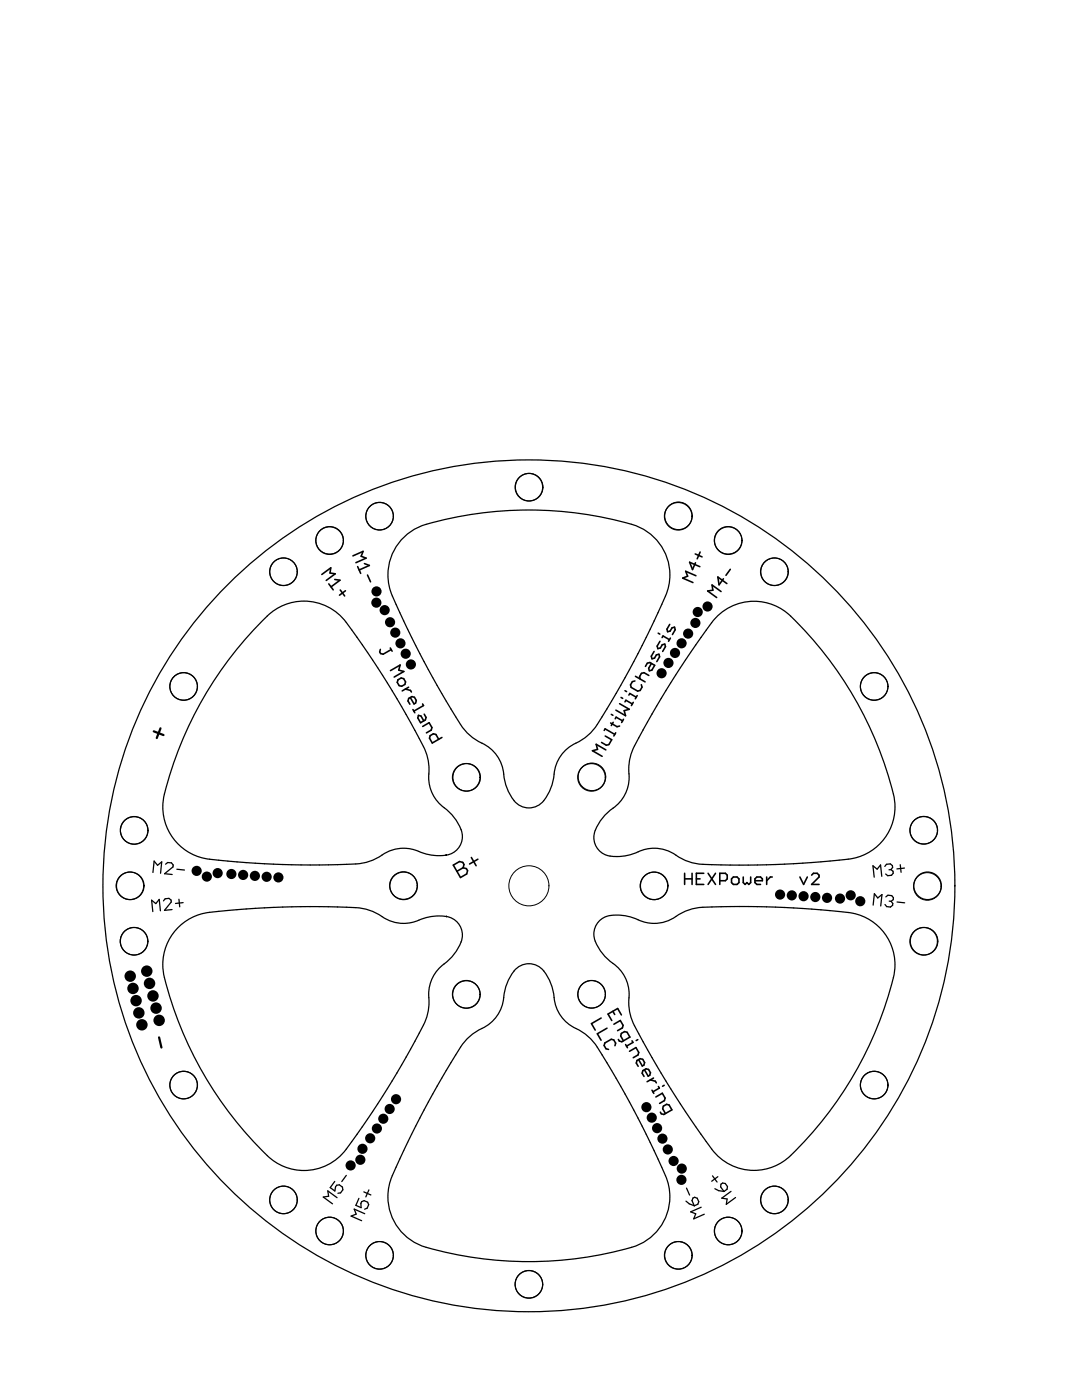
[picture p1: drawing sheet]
<svg xmlns="http://www.w3.org/2000/svg" width="216mm" height="279mm" viewBox="0 0 216 279" stroke-linecap="round" stroke-linejoin="round" font-family="sans-serif">
<g fill="none" stroke="#000" stroke-width=".32">
<path d="M64.2 114.6l1.8-1.3-.2 1.1 1.1 .1-1.8 1.3M65.6 116.5l.9 1.2M66.8 115.6l1 .2-1.8 1.3M67.9 117.7l.9 1.2M68.9 117.9l-1.2 .9M70.4 110.9l2-.9-.3 1 .9 .4-2 .9M71.4 113.1l.6 1.3M72.7 112.5l1 .4-2 .9M73.3 114.8l.6 1.3M138.7 110.6l1.4 .5M138.8 112.3l-.6 1.4-.6-1.5 2 .9M138.9 114.9l-2.1-.9 .4 1-1 .4 2.1 .9"/>
<path d="M139.7 110.2l-.6 1.3M143.9 118.1l-1.8-1.4 .1 1.1-1 .1 1.8 1.4M144.4 115.5l-.9 1.2-.3-1.5 1.8 1.3M145.7 113.6l-.8 1.2M75.9 129.6l-.1 .5 .1 .3 .6 .2 1.6-1M77.9 129.3l.3 .7M77.9 133.8l1.9-1.1-.2 1 1 .3-1.9 1.1M79.4 135.7l.6-.4 .6 .1 .3 .7-.1 .5-.7 .4-.5-.2-.3-.6zM80.9 137.5l1 .3 .2 .3M81.5 137.1l-1.2 .8M81.9 139.2l.7 1.3 .3-.2 .2-.5-.4-.6-.5-.2-.7 .4-.1 .5 .4 .6M123.9 139.2l.4 .2"/>
<path d="M124.7 137.8l.3 .2M125.5 138.7l.2-.3 1.3 .7M126.7 135.9l-.5 .1-.4 .7 .1 .5 1.3 .7 .5-.1 .4-.7-.1-.5M126.8 135l1.9 1.1M127.1 138.8l-.3 .7M129.5 134.8l-1-.6-.5 .2-.4 .6 .2 .5M130 132.4l-.6 1 .2 .5 .5-.2 .5-.9-.9-.6-.5 .2-.4 .6M130.5 130l-.5 1 .1 .5 .5-.2 .4-.6 .5-.1 .1 .5-.5 .9M131.3 126.4l.4 .2M131.7 128l-.6 .9 .2 .6 .5-.2 .3-.6 .5-.2 .2 .5-.6 1M132.1 127.2l.2-.3 1.3 .8M133.6 124.6l-.5 1 .1 .5 .5-.2 .4-.6 .5-.1 .1 .5-.5 .9"/>
<path d="M133.8 127.3l-.4 .7M82.4 141.6l.4 .6M84.3 140.5l.2 .3-1.9 1.1M84.3 145l1.3-.8 .6 1-.2 .5-.9 .6M84.6 142.5l.4 .7-.1 .5-1 .5-.5-.9 .1-.5 .5 .1 .6 1M88.2 147.2l-1.9 1.1-.6-1 .1-.5 .7-.4 .5 .2 .5 .9M120.6 145.8l.1-.3 2 1.1M120.8 146.9l1.3 .7-.6 1-.5 .1-1-.5M120.9 149.7l-1.9-1.2 .2 1.1-1 .2 1.9 1.1M121.8 144.3l1.3 .7 .5-.1M122 142.6l.3 .2M122.3 144.2l-.3 .6"/>
<path d="M122.8 143.4l.1-.3 1.3 .8M122.9 146.2l-.4 .7M123.6 140.4l2 1.2-1 .2 .2 1-1.9-1.1M124.4 143.5l-.4 .7M124.7 140.1l.2-.4 1.3 .8M126.4 140.2l-.4 .6M90.5 172.7l1.2-.8 .6 .2 .3 .4-.2 .7 .7 .1 .2 .5-.2 .6-1.2 .7zM92.4 173.2l-1.2 .7M94.1 171.1l.9 1.7M95.4 171.5l-1.7 .9M136.6 174.3v2.2M136.6 175.4h1.5"/>
<path d="M138.1 174.3v2.2M138.9 175.4h.8M140.4 174.3h-1.5v2.2h1.5M141.3 174.3l1.5 2.2M142.8 174.3l-1.5 2.2M143.6 175.8h1.1l.4-.4v-.7l-.4-.4h-1.1v2.2M146 175.4l.3-.4h.8l.3 .4v.7l-.3 .4h-.8l-.3-.4zM148.3 175v1.1l.4 .4 .3-.4 .4 .4 .4-.4v-1.1M150.6 175.8h1.5v-.4l-.3-.4h-.8l-.4 .4v.7l.4 .4h.8M153 175v1.5M154.1 175h-.4l-.7 .8M159.6 175l.8 1.5 .7-1.5"/>
<path d="M161.9 174.7l.4-.4h.8l.3 .4v.3l-1.5 1.5h1.5M119.9 203.2l-1.9 1.1 .8 1.3M121.1 205.2l-1.9 1.1 .7 1.3M122.3 201.8l.4 .7M122.5 204.4l1.3-.7 .5 .9-.1 .5-1 .6M122.7 208.7l.1-.5-.3-.7-.5-.1-1.3 .8-.2 .5 .4 .6 .5 .1M123.4 207.4l.2 .4 .5 .1 1.6-.9-.6-1-.5-.1-.6 .3-.2 .6 .6 .9M124 202.6l-.8-1.3-1.9 1.1 .8 1.3M124.8 208.5l.4 .6M125.6 209.8l1.3-.7 .6 .9-.2 .5-.9 .6M126.1 207.7l.2 .3-1.3 .8M127.3 207.5l-.4 .2"/>
<path d="M127.4 211.5l.8 1.2 .3-.1 .1-.5-.4-.7-.5-.1-.6 .3-.1 .6 .3 .6M128.6 213.5l.7 1.3 .4-.2 .1-.5-.4-.7-.5-.1-.6 .4-.2 .5 .4 .6M129.8 215.5l1 .3 .2 .3M130.1 217.6l.4 .6M130.4 215.1l-1.3 .8M130.9 218.9l1.3-.7 .5 .9-.1 .6-1 .5M131.4 216.8l.2 .4-1.3 .7M132.5 216.6l-.3 .2M131.8 222l.2 .3 .5 .1 1.6-.9-.6-1-.5-.1-.6 .4-.2 .5 .6 .9"/>
</g>
<path d="M30.7 146l1.9 .7M32 145.4l-.7 1.9M31.7 207l.5 2.1" fill="none" stroke="#000" stroke-width=".44"/>
<g fill="none" stroke="#000" stroke-width=".2">
<circle cx="105.6" cy="97.2" r="2.75"/>
<circle cx="56.6" cy="114.1" r="2.75"/>
<circle cx="65.8" cy="107.8" r="2.75"/>
<circle cx="75.8" cy="103" r="2.75"/>
<circle cx="135.4" cy="102.9" r="2.75"/>
<circle cx="145.3" cy="107.8" r="2.75"/>
<circle cx="154.6" cy="114.1" r="2.75"/>
<circle cx="36.6" cy="137" r="2.75"/>
<circle cx="174.4" cy="137" r="2.75"/>
<circle cx="93.1" cy="155.1" r="2.75"/>
<circle cx="118.1" cy="155" r="2.75"/>
<circle cx="25.9" cy="176.8" r="2.75"/>
<circle cx="26.8" cy="165.7" r="2.75"/>
<circle cx="80.5" cy="176.7" r="2.75"/>
<circle cx="105.5" cy="176.8" r="4"/>
<circle cx="130.5" cy="176.8" r="2.75"/>
<circle cx="184.3" cy="165.7" r="2.75"/>
<circle cx="185" cy="176.9" r="2.75"/>
<circle cx="26.7" cy="187.8" r="2.75"/>
<circle cx="93.1" cy="198.5" r="2.75"/>
<circle cx="118.1" cy="198.4" r="2.75"/>
<circle cx="184.4" cy="187.8" r="2.75"/>
<circle cx="36.6" cy="216.5" r="2.75"/>
<circle cx="174.4" cy="216.5" r="2.75"/>
<circle cx="56.6" cy="239.5" r="2.75"/>
<circle cx="154.6" cy="239.5" r="2.75"/>
<circle cx="65.8" cy="245.7" r="2.75"/>
<circle cx="75.8" cy="250.5" r="2.75"/>
<circle cx="105.5" cy="256.3" r="2.75"/>
<circle cx="135.4" cy="250.5" r="2.75"/>
<circle cx="145.3" cy="245.7" r="2.75"/>
</g>
<g fill="none" stroke="#000" stroke-width=".25">
<path d="M80.3 107.6a11.3 11.3 0 0 1 6.2-3.4 74.3 74.3 0 0 1 40.6 .8 10.5 10.5 0 0 1 5.7 14 176 176 0 0 1-14.5 26.7l-1.5 1.5-1.2 .8a7.8 7.8 0 0 0-5.1 7.2 9 9 0 0 1-2.8 5.4 4 4 0 0 1-5.9-2l-.9-2-.3-1.4a7.8 7.8 0 0 0-5.1-7.2 11.3 11.3 0 0 1-4.6-5 179.3 179.3 0 0 1-13-25.2 10.5 10.5 0 0 1 2.4-10.2zM51.9 124.4a11.2 11.2 0 0 1 9.7-4.4 11.1 11.1 0 0 1 8.6 5.7 167.6 167.6 0 0 1 14.8 24.5 17.2 17.2 0 0 1 .6 5.7 7.8 7.8 0 0 0 3.6 5.7 8.4 8.4 0 0 1 3.1 5.3 4 4 0 0 1-4.7 3.9 12.1 12.1 0 0 1-5-1.2 7.7 7.7 0 0 0-6.9 1.4 11.4 11.4 0 0 1-6.5 1.5 172.6 172.6 0 0 1-28.6-1.2 10.5 10.5 0 0 1-7.8-12.8 75 75 0 0 1 19.1-34.1zM143.3 122.8a10.5 10.5 0 0 1 14.5 .2 73.7 73.7 0 0 1 20.7 37 10.5 10.5 0 0 1-9.3 11.5 176 176 0 0 1-30.4 .8 13.5 13.5 0 0 1-5.1-2.3 7.7 7.7 0 0 0-6.9 .2 8.5 8.5 0 0 1-6.4 .2 4 4 0 0 1-1-6l1.3-1.7 1-1a8 8 0 0 0 3.8-8.2 11.4 11.4 0 0 1 2-6.2 183.1 183.1 0 0 1 15.1-23.8zM30.5 174.1l.3-2.3 .6 .9 .9-.7-.3 2.3M32.6 179.8l.4-.4 .7-.1 .4 .3 .1 .4-1.4 1.7 1.5-.2M33 172.5l.5-.4 .7 .1 .4 .4-.1 .4-1.7 1.4 1.6 .1M35.3 173.5l1.5 .1M35.7 179.5l.2 1.5M89.1 170.7h-.1M176 174.9l-.3-2.3-.7 .9-.8-.7 .2 2.3M176.6 172.9l.3-.4 .7-.1 .5 .3v.4l-.3 .4M176.8 179l.4-.3h.7l.4 .5-.1 .3-.4 .4"/>
<path d="M177.4 179.8l.4 .1M177.8 173.5l.4 .4v.4l-.3 .4-.8 .1-.4-.4M177.8 173.5l-.4 .1M177.8 179.9l.3 .4v.4l-.4 .3-.8-.1-.3-.4M179.6 172.6l.2 1.5M180.5 173.2l-1.5 .2M32 181.8l-.2-2.3-.7 .8-.8-.6 .2 2.2M35.6 185.1a11.2 11.2 0 0 1 8-3.2 168.4 168.4 0 0 1 28.8-.6 13.6 13.6 0 0 1 5 2.3 8.2 8.2 0 0 0 7.3-.4 8.4 8.4 0 0 1 5.6 .1 4 4 0 0 1 1.1 6l-1.7 2.2a9.3 9.3 0 0 0-3.8 4.6 15.7 15.7 0 0 0-.3 4.6l-.4 2a74.6 74.6 0 0 1-6 11.4l-2.9 4.7a154.3 154.3 0 0 1-7.8 11.3 10.5 10.5 0 0 1-15.2 .5 73.7 73.7 0 0 1-20.8-37.1 10.5 10.5 0 0 1 3.1-8.4zM36.5 180.1l-1.5 .2M89.1 182.9h.1M174.2 180.6l.3-2.2 .6 .8 .9-.7-.3 2.3M179 180l1.5 .2"/>
<path d="M66.8 235.8l-.9 1.2 .9 .7 .2-.8 .2-.4h.5l.6 .4 .1 .5-.4 .7h-.6M67.3 239l-1.9-1.3 .2 1-1.1 .2 1.9 1.4M69.1 234.6l-.9 1.2M71.6 239.2l-.6 1.4 1.1 .4-.1-.8 .2-.4 .5-.2 .7 .3 .2 .5-.3 .7-.5 .2M72.6 237.9l1.4 .6M73.6 237.5l-.6 1.4M136.9 239.7l.6 .6 1 .3M137 237.1l.6 1.4M138.3 239.1l.3-.2 .5 .2 .3 .7-.2 .5-.7 .3-.4-1zM142.2 234.7l.9 1.2M142.6 237.2l.8 .4 1.1 .2M143.2 234.8l-1.2 .9"/>
<path d="M143.9 236.3l.3-.2 .5 .1 .5 .6-.1 .5-.6 .5-.7-.9zM145.9 237.8l-1.9 1.3 1.1 .2-.2 1 1.9-1.3M157.8 230.6a10.5 10.5 0 0 1-15.8-1.3 177.1 177.1 0 0 1-15.9-25.9 17.3 17.3 0 0 1-.6-5.8 7.8 7.8 0 0 0-3.8-5.8 8.4 8.4 0 0 1-3.2-5.4 4 4 0 0 1 4.6-3.8 12.1 12.1 0 0 1 5.3 1.4 7.7 7.7 0 0 0 7.1-1.5 11.3 11.3 0 0 1 6.6-1.5 179.8 179.8 0 0 1 28.4 1.3 10.5 10.5 0 0 1 7.8 12.8 75 75 0 0 1-20.5 35.5M72.8 242.2l-2.1-.9 .4 1-1 .4 2.1 .9M85 248.9a75 75 0 0 0 41 0M85 248.9a10.5 10.5 0 0 1-6.7-14.3 175.9 175.9 0 0 1 14.4-26.8l1.6-1.4 1.2-.8a7.8 7.8 0 0 0 5.1-7.2 9 9 0 0 1 2.8-5.4 4 4 0 0 1 5.9 2l.9 1.9 .3 1.4a7.8 7.8 0 0 0 5.1 7.3 11.3 11.3 0 0 1 4.5 4.9 179.4 179.4 0 0 1 13.1 25.3 10.5 10.5 0 0 1-7.2 13.1M139.9 240.9l-2.1 .9 1 .4-.4 1 2.1-.9"/>
<circle cx="105.5" cy="97.2" r="2.75"/>
<circle cx="56.6" cy="114.1" r="2.75"/>
<circle cx="65.8" cy="107.9" r="2.75"/>
<circle cx="75.7" cy="103" r="2.75"/>
<circle cx="135.3" cy="103" r="2.75"/>
<circle cx="145.3" cy="107.9" r="2.75"/>
<circle cx="154.5" cy="114.1" r="2.75"/>
<circle cx="36.6" cy="137" r="2.75"/>
<circle cx="174.4" cy="137" r="2.75"/>
<circle cx="93" cy="155.1" r="2.75"/>
<circle cx="118" cy="155.1" r="2.75"/>
<circle cx="26" cy="176.8" r="2.75"/>
<circle cx="26.8" cy="165.7" r="2.75"/>
<circle cx="80.5" cy="176.8" r="2.75"/>
<circle cx="105.5" cy="176.8" r="85"/>
<circle cx="130.5" cy="176.8" r="2.75"/>
<circle cx="184.3" cy="165.7" r="2.75"/>
<circle cx="185.1" cy="176.8" r="2.75"/>
<circle cx="26.8" cy="187.9" r="2.75"/>
<circle cx="93" cy="198.4" r="2.75"/>
<circle cx="118" cy="198.4" r="2.75"/>
<circle cx="184.3" cy="187.9" r="2.75"/>
<circle cx="36.6" cy="216.6" r="2.75"/>
<circle cx="174.4" cy="216.6" r="2.75"/>
<circle cx="56.6" cy="239.5" r="2.75"/>
<circle cx="154.5" cy="239.5" r="2.75"/>
<circle cx="65.8" cy="245.7" r="2.75"/>
<circle cx="75.7" cy="250.5" r="2.75"/>
<circle cx="105.5" cy="256.3" r="2.75"/>
<circle cx="135.3" cy="250.5" r="2.75"/>
<circle cx="145.3" cy="245.7" r="2.75"/>
</g>
<g fill="#000">
<circle cx="75.1" cy="118" r="1.02"/>
<circle cx="75.1" cy="120.3" r="1.02"/>
<circle cx="76.8" cy="121.8" r="1.02"/>
<circle cx="77.8" cy="124.2" r="1.02"/>
<circle cx="78.9" cy="126.3" r="1.02"/>
<circle cx="79.9" cy="128.4" r="1.02"/>
<circle cx="80.9" cy="130.5" r="1.02"/>
<circle cx="82" cy="132.6" r="1.02"/>
<circle cx="132" cy="134.4" r="1.02"/>
<circle cx="133.4" cy="132.3" r="1.02"/>
<circle cx="134.7" cy="130.3" r="1.02"/>
<circle cx="136" cy="128.4" r="1.02"/>
<circle cx="137.3" cy="126.5" r="1.02"/>
<circle cx="138.8" cy="124.3" r="1.02"/>
<circle cx="139.2" cy="122.1" r="1.02"/>
<circle cx="141.2" cy="121" r="1.02"/>
<circle cx="39.2" cy="173.8" r="1.02"/>
<circle cx="41.3" cy="174.9" r="1.02"/>
<circle cx="43.4" cy="174.2" r="1.02"/>
<circle cx="46.2" cy="174.4" r="1.02"/>
<circle cx="48.5" cy="174.6" r="1.02"/>
<circle cx="50.9" cy="174.8" r="1.02"/>
<circle cx="53.2" cy="175" r="1.02"/>
<circle cx="55.6" cy="175.1" r="1.02"/>
<circle cx="155.7" cy="178.5" r="1.02"/>
<circle cx="158" cy="178.7" r="1.02"/>
<circle cx="160.3" cy="178.9" r="1.02"/>
<circle cx="162.7" cy="179" r="1.02"/>
<circle cx="165" cy="179.2" r="1.02"/>
<circle cx="167.6" cy="179.3" r="1.02"/>
<circle cx="169.7" cy="178.7" r="1.02"/>
<circle cx="171.7" cy="179.9" r="1.02"/>
<circle cx="26" cy="194.8" r="1.14"/>
<circle cx="26.5" cy="197.3" r="1.14"/>
<circle cx="27.2" cy="199.7" r="1.14"/>
<circle cx="29.3" cy="193.8" r="1.14"/>
<circle cx="29.8" cy="196.3" r="1.14"/>
<circle cx="30.5" cy="198.8" r="1.14"/>
<circle cx="27.7" cy="202.1" r="1.14"/>
<circle cx="28.3" cy="204.5" r="1.14"/>
<circle cx="31.1" cy="201.2" r="1.14"/>
<circle cx="31.8" cy="203.6" r="1.14"/>
<circle cx="79" cy="219.4" r="1.02"/>
<circle cx="70" cy="232.6" r="1.02"/>
<circle cx="71.9" cy="231.5" r="1.02"/>
<circle cx="72.3" cy="229.3" r="1.02"/>
<circle cx="73.9" cy="227.2" r="1.02"/>
<circle cx="75.2" cy="225.2" r="1.02"/>
<circle cx="76.5" cy="223.3" r="1.02"/>
<circle cx="77.8" cy="221.3" r="1.02"/>
<circle cx="129" cy="221" r="1.02"/>
<circle cx="130" cy="223.1" r="1.02"/>
<circle cx="131.1" cy="225.1" r="1.02"/>
<circle cx="132.2" cy="227.2" r="1.02"/>
<circle cx="133.2" cy="229.4" r="1.02"/>
<circle cx="134.4" cy="231.7" r="1.02"/>
<circle cx="136" cy="235.5" r="1.02"/>
<circle cx="136" cy="233.2" r="1.02"/>
</g>
</svg>
